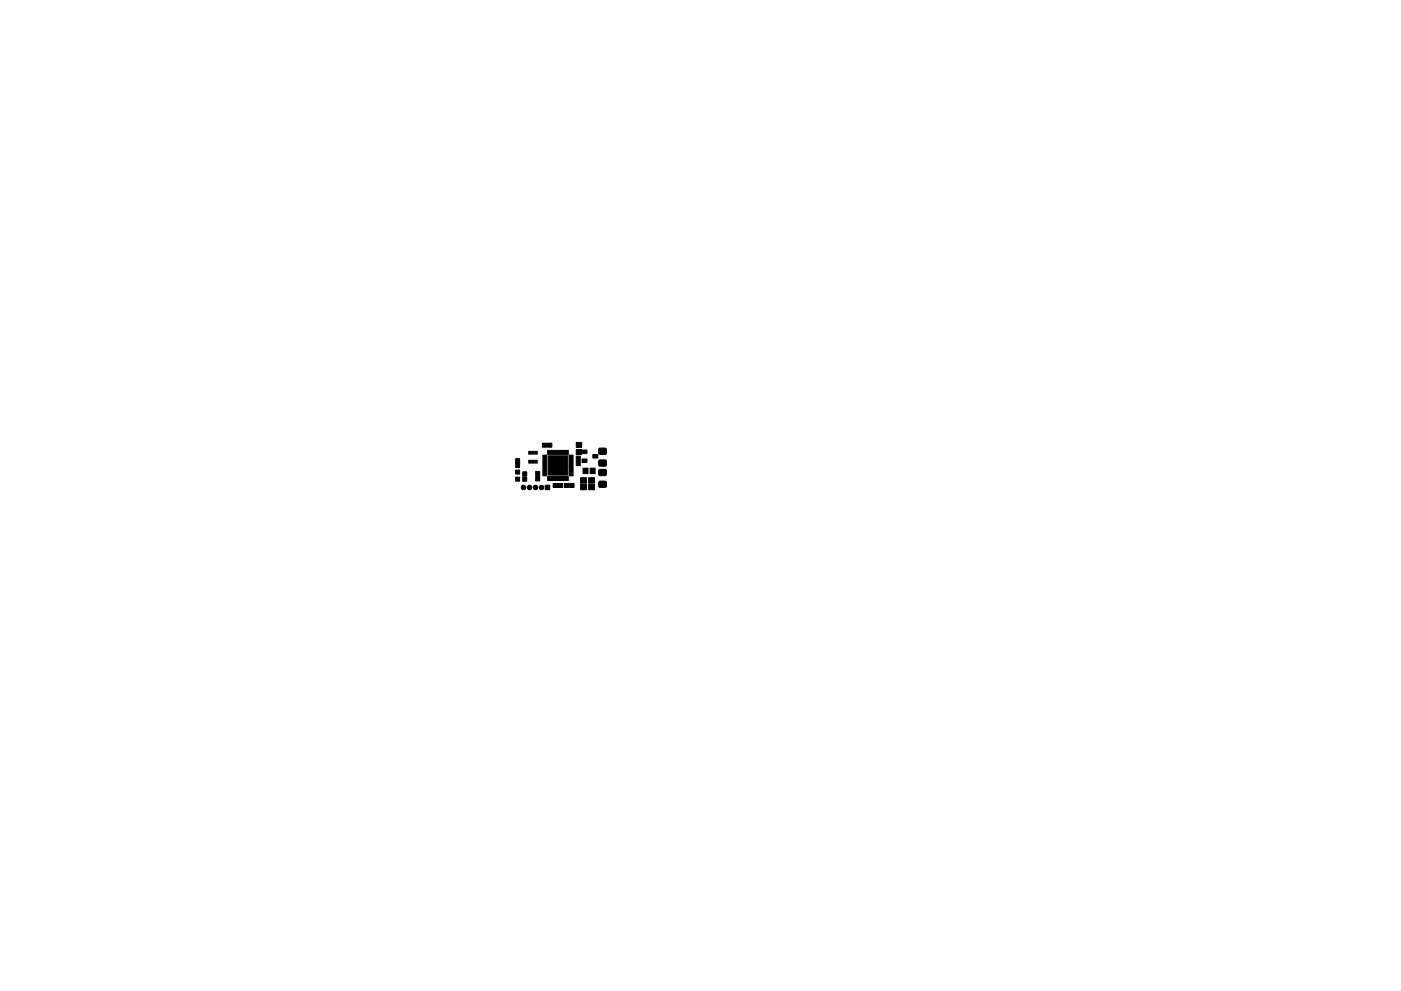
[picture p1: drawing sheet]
<svg xmlns="http://www.w3.org/2000/svg" width="297mm" height="210mm" viewBox="0 0 297 210" stroke-linecap="round" stroke-linejoin="round" font-family="sans-serif">
<g fill="#000" stroke="#000" stroke-width=".21">
<path d="M109.4 97.3h.3v.6l.2-.1v-.5h.3l-.1 1.9h-.3v-.6h-.2v.6h-.3zM112.1 97.7h.5v.6h-.5zM112.1 95.8h.5v.6h-.5zM112.8 97.7h.4v.6h-.4zM112.8 95.8h.4v.6h-.4zM113.4 97.7h.5v.6h-.5zM113.4 95.8h.5v.6h-.5zM115 94h.9v.9h-.9zM116.1 94h.9v.9h-.9zM116.1 95.6h4.4v.8h-4.4zM122.2 97.9h.8v.9h-.8zM122.2 96.8h.8v.9h-.8z"/>
<path d="M122.2 95.4l2.2 .1v.7l-2.2 .2zM122.2 93.9h1.1v1h-1.1zM123.4 97.4h1v.7h-1zM125.7 96.4h1v.8h-1zM127 99.7l1.4-.1 .2 .3-.1 .9-.2 .1h-1.2l-.2-.3zM127 97.7l1.4-.1 .2 .3-.1 .9-.2 .1h-1.2l-.2-.3zM127 95.2l1.4-.1 .2 .3-.1 .9-.2 .1h-1.2l-.2-.3zM109.3 101.2h.9v.9h-.9zM109.3 99.7h.9v.9h-.9zM110.8 101.2h.9v.9h-.9zM110.8 100.1h.9v.9h-.9zM113.6 101.1h.8v.9h-.8z"/>
<path d="M113.6 100h.8v.9h-.8zM115.1 96.6h.8v4.3h-.8zM115.6 102.9h1v1h-1zM117.3 102.6h.9v.8h-.9zM118.4 102.6h.9v.8h-.9zM116.2 96.7h4.2v4.1h-4.2zM116.1 101.1h4.4v.9h-4.4zM119.7 102.6h.9v.8h-.9zM120.6 96.6h.9v4.3h-.9zM120.8 102.6h.9v.8h-.9zM123.1 102.7h1.2v1.2h-1.2zM123.1 101.3h1.2v1.2h-1.2z"/>
<path d="M123.6 99.3h1.1v1.2h-1.1zM124.8 102.7h1.2v1.2h-1.2zM124.8 101.3h1.2v1.2h-1.2zM125.1 99.3h1.1v1.2h-1.1zM127 102.2l1.4-.1 .2 .3-.1 .9-.2 .1h-1.2l-.2-.3z"/>
<circle cx="111" cy="103.4" r=".48"/>
<circle cx="112.3" cy="103.4" r=".48"/>
<circle cx="113.5" cy="103.4" r=".48"/>
<circle cx="114.8" cy="103.4" r=".48"/>
</g>
</svg>
